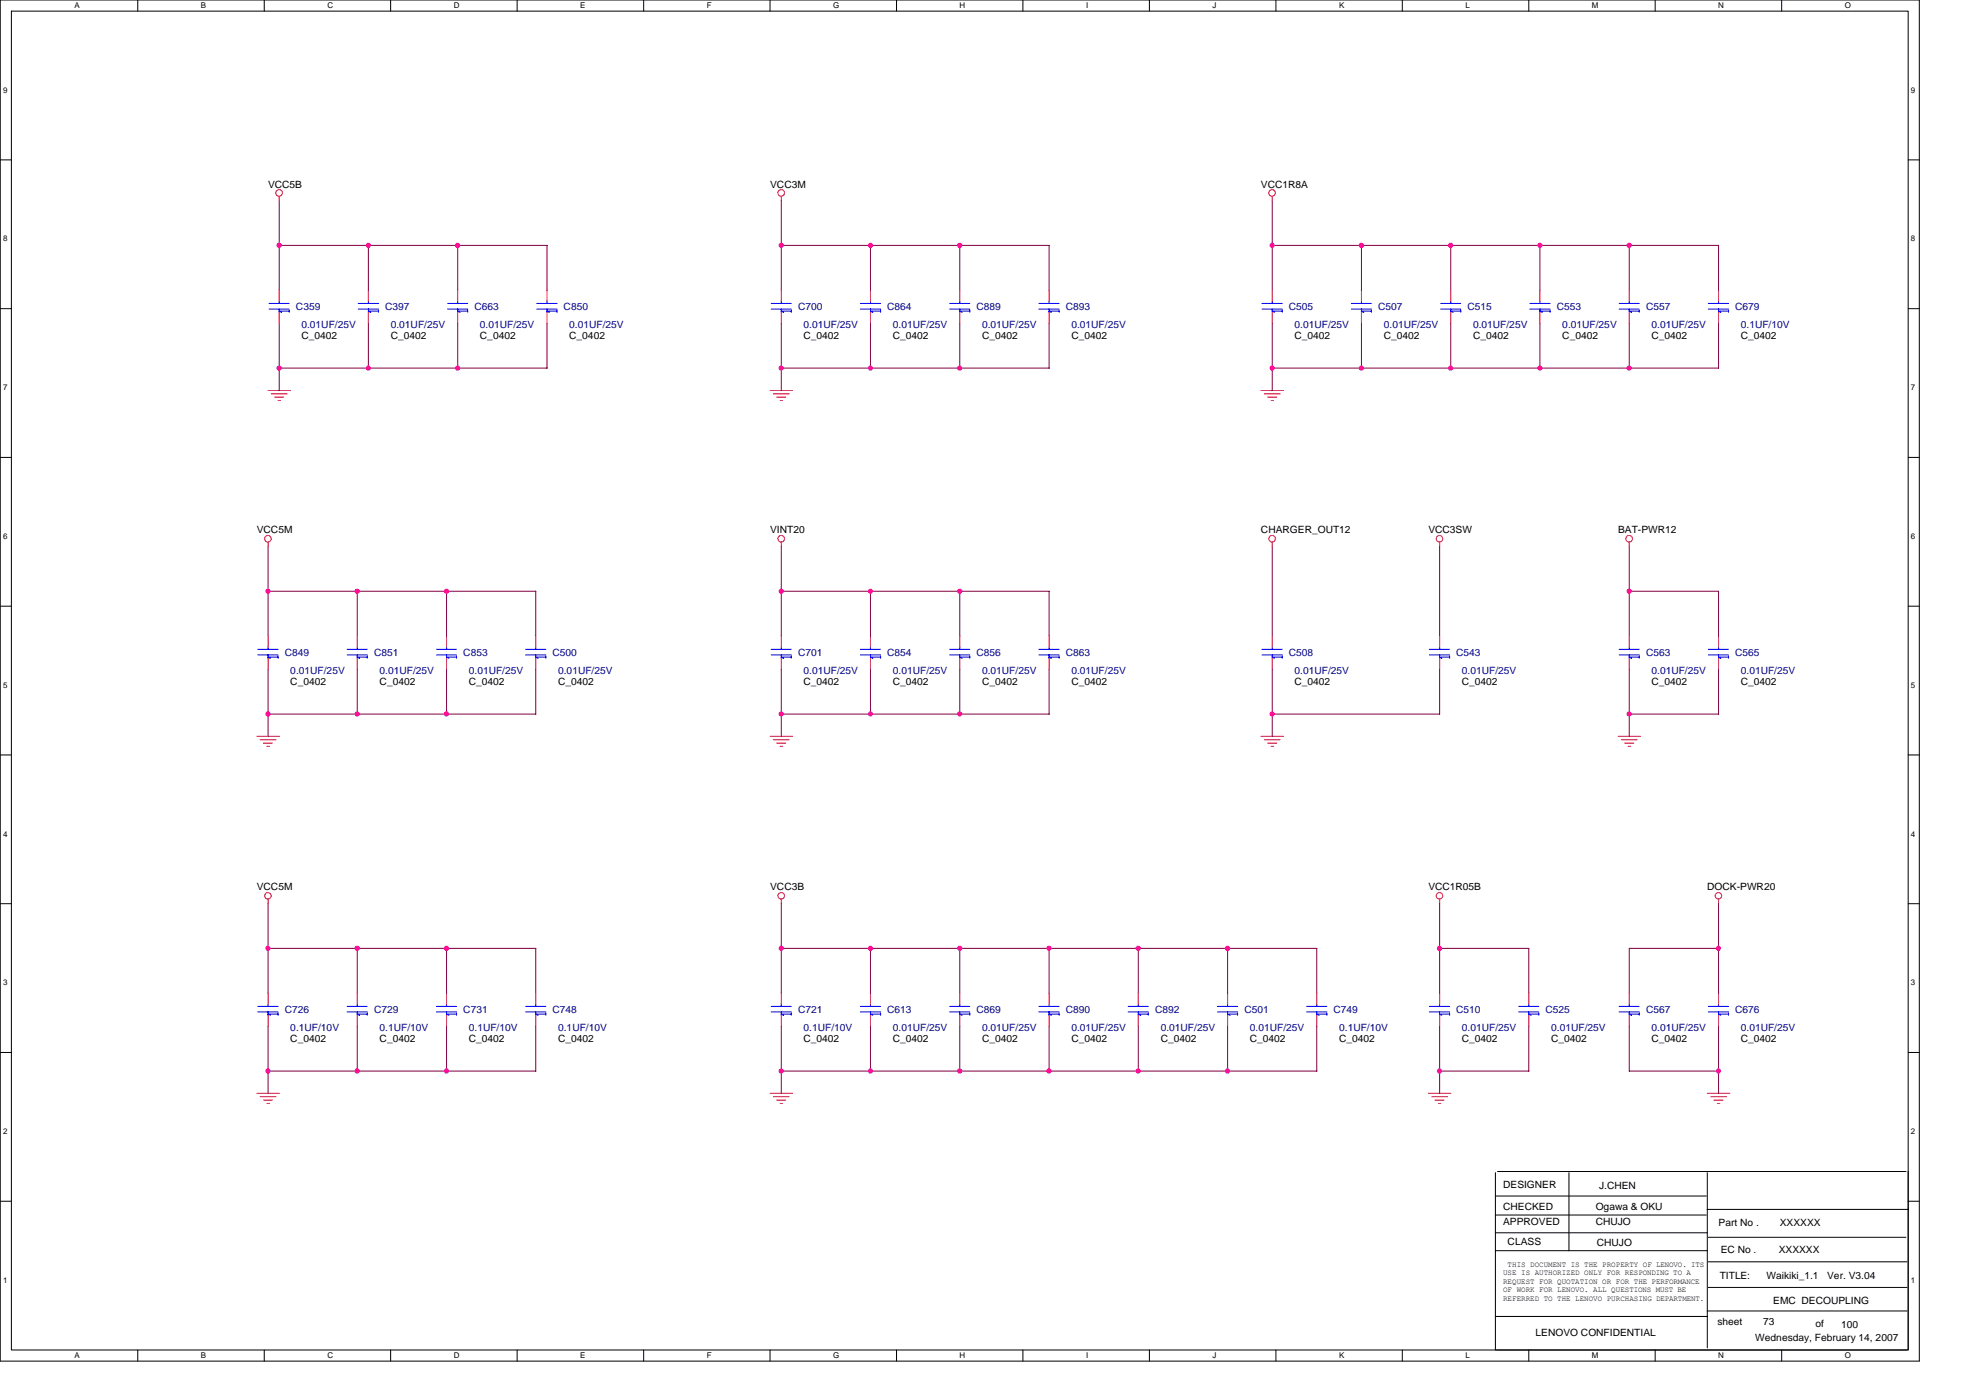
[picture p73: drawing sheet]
<svg xmlns="http://www.w3.org/2000/svg" width="297mm" height="210mm" viewBox="0 0 297 210" stroke-linecap="round" stroke-linejoin="round" font-family="sans-serif">
<defs><g id="words">
<g font-size="1.5">
<text x="40.3" y="28.2">VCC5B</text>
<text x="115.7" y="28.2">VCC3M</text>
<text x="189.5" y="28.2">VCC1R8A</text>
<text x="45.3" y="51">C_0402</text>
<text x="58.7" y="51">C_0402</text>
<text x="72.1" y="51">C_0402</text>
<text x="85.5" y="51">C_0402</text>
<text x="120.7" y="51">C_0402</text>
<text x="134.2" y="51">C_0402</text>
<text x="147.5" y="51">C_0402</text>
<text x="161" y="51">C_0402</text>
<text x="194.5" y="51">C_0402</text>
<text x="207.9" y="51">C_0402</text>
<text x="221.3" y="51">C_0402</text>
<text x="234.7" y="51">C_0402</text>
<text x="248.1" y="51">C_0402</text>
<text x="261.6" y="51">C_0402</text>
<text x="38.6" y="80.1">VCC5M</text>
<text x="115.7" y="80.1">VINT20</text>
<text x="189.5" y="80.1">CHARGER_OUT12</text>
<text x="214.6" y="80.1">VCC3SW</text>
<text x="243.1" y="80.1">BAT-PWR12</text>
<text x="43.6" y="102.9">C_0402</text>
<text x="57" y="102.9">C_0402</text>
<text x="70.4" y="102.9">C_0402</text>
<text x="83.9" y="102.9">C_0402</text>
<text x="120.7" y="102.9">C_0402</text>
<text x="134.2" y="102.9">C_0402</text>
<text x="147.5" y="102.9">C_0402</text>
<text x="161" y="102.9">C_0402</text>
<text x="194.5" y="102.9">C_0402</text>
<text x="219.6" y="102.9">C_0402</text>
<text x="248.1" y="102.9">C_0402</text>
<text x="261.6" y="102.9">C_0402</text>
<text x="38.6" y="133.8">VCC5M</text>
<text x="115.7" y="133.8">VCC3B</text>
<text x="214.6" y="133.8">VCC1R05B</text>
<text x="256.5" y="133.8">DOCK-PWR20</text>
<text x="43.6" y="156.6">C_0402</text>
<text x="57" y="156.6">C_0402</text>
<text x="70.4" y="156.6">C_0402</text>
<text x="83.9" y="156.6">C_0402</text>
<text x="120.7" y="156.6">C_0402</text>
<text x="134.2" y="156.6">C_0402</text>
<text x="147.5" y="156.6">C_0402</text>
<text x="161" y="156.6">C_0402</text>
<text x="174.4" y="156.6">C_0402</text>
<text x="187.8" y="156.6">C_0402</text>
<text x="201.2" y="156.6">C_0402</text>
<text x="219.6" y="156.6">C_0402</text>
<text x="233.1" y="156.6">C_0402</text>
<text x="248.1" y="156.6">C_0402</text>
<text x="261.6" y="156.6">C_0402</text>
<text x="225.8" y="178.5">DESIGNER</text>
<text x="240.3" y="178.7">J.CHEN</text>
<text x="225.8" y="181.7">CHECKED</text>
<text x="225.8" y="184.1">APPROVED</text>
<text x="239.8" y="181.7">Ogawa &amp; OKU</text>
<text x="239.8" y="184.1">CHUJO</text>
<text x="258.2" y="184.3">Part No .</text>
<text x="267.4" y="184.3">XXXXXX</text>
<text x="226.5" y="187.1">CLASS</text>
<text x="239.9" y="187.3">CHUJO</text>
<text x="258.5" y="188.3">EC No .</text>
<text x="267.2" y="188.3">XXXXXX</text>
<text x="258.4" y="192.1">TITLE:</text>
<text x="265.4" y="192.1">Waikiki_1.1</text>
<text x="266.4" y="196">EMC DECOUPLING</text>
<text x="274.5" y="192.1">Ver. V3.04</text>
<text x="230.7" y="200.7">LENOVO CONFIDENTIAL</text>
<text x="258" y="199.2">sheet</text>
<text x="263.7" y="201.5">Wednesday, February 14, 2007</text>
<text x="264.9" y="199.2">73</text>
<text x="272.8" y="199.3">of</text>
<text x="276.6" y="199.5">100</text>
</g>
<g font-size="1.5" fill="#000080">
<text x="44.5" y="46.6">C359</text>
<text x="57.9" y="46.6">C397</text>
<text x="71.3" y="46.6">C663</text>
<text x="84.7" y="46.6">C850</text>
<text x="119.9" y="46.6">C700</text>
<text x="133.3" y="46.6">C864</text>
<text x="146.7" y="46.6">C889</text>
<text x="160.1" y="46.6">C893</text>
<text x="193.7" y="46.6">C505</text>
<text x="207.1" y="46.6">C507</text>
<text x="220.5" y="46.6">C515</text>
<text x="233.9" y="46.6">C553</text>
<text x="247.3" y="46.6">C557</text>
<text x="260.7" y="46.6">C679</text>
<text x="45.3" y="49.3">0.01UF/25V</text>
<text x="58.7" y="49.3">0.01UF/25V</text>
<text x="72.1" y="49.3">0.01UF/25V</text>
<text x="85.5" y="49.3">0.01UF/25V</text>
<text x="120.7" y="49.3">0.01UF/25V</text>
<text x="134.2" y="49.3">0.01UF/25V</text>
<text x="147.5" y="49.3">0.01UF/25V</text>
<text x="161" y="49.3">0.01UF/25V</text>
<text x="194.5" y="49.3">0.01UF/25V</text>
<text x="207.9" y="49.3">0.01UF/25V</text>
<text x="221.3" y="49.3">0.01UF/25V</text>
<text x="234.7" y="49.3">0.01UF/25V</text>
<text x="248.1" y="49.3">0.01UF/25V</text>
<text x="261.6" y="49.3">0.1UF/10V</text>
<text x="42.8" y="98.6">C849</text>
<text x="43.6" y="101.3">0.01UF/25V</text>
<text x="56.2" y="98.6">C851</text>
<text x="57" y="101.3">0.01UF/25V</text>
<text x="69.6" y="98.6">C853</text>
<text x="70.4" y="101.3">0.01UF/25V</text>
<text x="83" y="98.6">C500</text>
<text x="83.9" y="101.3">0.01UF/25V</text>
<text x="119.9" y="98.6">C701</text>
<text x="120.7" y="101.3">0.01UF/25V</text>
<text x="133.3" y="98.6">C854</text>
<text x="134.2" y="101.3">0.01UF/25V</text>
<text x="146.7" y="98.6">C856</text>
<text x="147.5" y="101.3">0.01UF/25V</text>
<text x="160.1" y="98.6">C863</text>
<text x="161" y="101.3">0.01UF/25V</text>
<text x="193.7" y="98.6">C508</text>
<text x="194.5" y="101.3">0.01UF/25V</text>
<text x="218.8" y="98.6">C543</text>
<text x="219.6" y="101.3">0.01UF/25V</text>
<text x="247.3" y="98.6">C563</text>
<text x="248.1" y="101.3">0.01UF/25V</text>
<text x="260.7" y="98.6">C565</text>
<text x="261.6" y="101.3">0.01UF/25V</text>
<text x="42.8" y="152.2">C726</text>
<text x="43.6" y="154.9">0.1UF/10V</text>
<text x="56.2" y="152.2">C729</text>
<text x="57" y="154.9">0.1UF/10V</text>
<text x="69.6" y="152.2">C731</text>
<text x="70.4" y="154.9">0.1UF/10V</text>
<text x="83" y="152.2">C748</text>
<text x="83.9" y="154.9">0.1UF/10V</text>
<text x="119.9" y="152.2">C721</text>
<text x="120.7" y="154.9">0.1UF/10V</text>
<text x="133.3" y="152.2">C613</text>
<text x="134.2" y="154.9">0.01UF/25V</text>
<text x="146.7" y="152.2">C869</text>
<text x="147.5" y="154.9">0.01UF/25V</text>
<text x="160.1" y="152.2">C890</text>
<text x="161" y="154.9">0.01UF/25V</text>
<text x="173.5" y="152.2">C892</text>
<text x="174.4" y="154.9">0.01UF/25V</text>
<text x="187" y="152.2">C501</text>
<text x="187.8" y="154.9">0.01UF/25V</text>
<text x="200.4" y="152.2">C749</text>
<text x="201.2" y="154.9">0.1UF/10V</text>
<text x="218.8" y="152.2">C510</text>
<text x="219.6" y="154.9">0.01UF/25V</text>
<text x="232.2" y="152.2">C525</text>
<text x="233.1" y="154.9">0.01UF/25V</text>
<text x="247.3" y="152.2">C567</text>
<text x="248.1" y="154.9">0.01UF/25V</text>
<text x="260.7" y="152.2">C676</text>
<text x="261.6" y="154.9">0.01UF/25V</text>
</g>
<g font-size="1.2">
<text x="11.2" y="1.3">A</text>
<text x="30.2" y="1.3">B</text>
<text x="49.2" y="1.3">C</text>
<text x="68.2" y="1.3">D</text>
<text x="87.2" y="1.3">E</text>
<text x="106.2" y="1.3">F</text>
<text x="125.2" y="1.3">G</text>
<text x="144.2" y="1.3">H</text>
<text x="163.2" y="1.3">I</text>
<text x="182.2" y="1.3">J</text>
<text x="201.2" y="1.3">K</text>
<text x="220.2" y="1.3">L</text>
<text x="239.2" y="1.3">M</text>
<text x="258.2" y="1.3">N</text>
<text x="277.2" y="1.3">O</text>
<text x=".5" y="13.9">9</text>
<text x="287.1" y="13.9">9</text>
<text x=".5" y="36.3">8</text>
<text x="287.1" y="36.3">8</text>
<text x=".5" y="58.6">7</text>
<text x="287.1" y="58.6">7</text>
<text x=".5" y="81">6</text>
<text x="287.1" y="81">6</text>
<text x=".5" y="103.3">5</text>
<text x="287.1" y="103.3">5</text>
<text x=".5" y="125.7">4</text>
<text x="287.1" y="125.7">4</text>
<text x=".5" y="148">3</text>
<text x="287.1" y="148">3</text>
<text x=".5" y="170.4">2</text>
<text x="287.1" y="170.4">2</text>
<text x="225.8" y="191.6">USE IS AUTHORIZED ONLY FOR RESPONDING TO A</text>
<text x="226.5" y="190.4">THIS DOCUMENT IS THE PROPERTY OF LENOVO. ITS</text>
<text x=".5" y="192.7">1</text>
<text x="225.8" y="192.9">REQUEST FOR QUOTATION OR FOR THE PERFORMANCE</text>
<text x="225.8" y="194.2">OF WORK FOR LENOVO. ALL QUESTIONS MUST BE</text>
<text x="225.8" y="195.5">REFERRED TO THE LENOVO PURCHASING DEPARTMENT.</text>
<text x="287.1" y="192.7">1</text>
<text x="11.2" y="204.1">A</text>
<text x="30.2" y="204.1">B</text>
<text x="49.2" y="204.1">C</text>
<text x="68.2" y="204.1">D</text>
<text x="87.2" y="204.1">E</text>
<text x="106.2" y="204.1">F</text>
<text x="125.2" y="204.1">G</text>
<text x="144.2" y="204.1">H</text>
<text x="163.2" y="204.1">I</text>
<text x="182.2" y="204.1">J</text>
<text x="201.2" y="204.1">K</text>
<text x="220.2" y="204.1">L</text>
<text x="239.2" y="204.1">M</text>
<text x="258.2" y="204.1">N</text>
<text x="277.2" y="204.1">O</text>
</g>
</g></defs>
<path d="M0 0h288.4v204.5h-288.4zM1.7 1.7h285v201.1h-285z" fill="none" stroke="#000" stroke-width=".15"/>
<g fill="#fff">
<path d="M11.2 .2h.8v1.3h-.8z"/>
<path d="M11.2 203h.8v1.4h-.8z"/>
</g>
<path d="M20.7 0v1.7M20.7 202.8v1.7" fill="none" stroke="#000" stroke-width=".15"/>
<g fill="#fff">
<path d="M30.2 .2h.8v1.3h-.8z"/>
<path d="M30.2 203h.8v1.4h-.8z"/>
</g>
<path d="M39.7 0v1.7M39.7 202.8v1.7" fill="none" stroke="#000" stroke-width=".15"/>
<g fill="#fff">
<path d="M49.2 .2h.8v1.3h-.8z"/>
<path d="M49.2 203h.8v1.4h-.8z"/>
</g>
<path d="M58.7 0v1.7M58.7 202.8v1.7" fill="none" stroke="#000" stroke-width=".15"/>
<g fill="#fff">
<path d="M68.2 .2h.8v1.3h-.8z"/>
<path d="M68.2 203h.8v1.4h-.8z"/>
</g>
<path d="M77.7 0v1.7M77.7 202.8v1.7" fill="none" stroke="#000" stroke-width=".15"/>
<g fill="#fff">
<path d="M87.2 .2h.8v1.3h-.8z"/>
<path d="M87.2 203h.8v1.4h-.8z"/>
</g>
<path d="M96.7 0v1.7M96.7 202.8v1.7" fill="none" stroke="#000" stroke-width=".15"/>
<g fill="#fff">
<path d="M106.2 .2h.7v1.3h-.7z"/>
<path d="M106.2 203h.7v1.4h-.7z"/>
</g>
<path d="M115.7 0v1.7M115.7 202.8v1.7" fill="none" stroke="#000" stroke-width=".15"/>
<g fill="#fff">
<path d="M125.2 .2h.9v1.3h-.9z"/>
<path d="M125.2 203h.9v1.4h-.9z"/>
</g>
<path d="M134.7 0v1.7M134.7 202.8v1.7" fill="none" stroke="#000" stroke-width=".15"/>
<g fill="#fff">
<path d="M144.2 .2h.8v1.3h-.8z"/>
<path d="M144.2 203h.8v1.4h-.8z"/>
</g>
<path d="M153.7 0v1.7M153.7 202.8v1.7" fill="none" stroke="#000" stroke-width=".15"/>
<g fill="#fff">
<path d="M163.2 .2h.3v1.3h-.3z"/>
<path d="M163.2 203h.3v1.4h-.3z"/>
</g>
<path d="M172.7 0v1.7M172.7 202.8v1.7" fill="none" stroke="#000" stroke-width=".15"/>
<g fill="#fff">
<path d="M182.2 .2h.6v1.3h-.6z"/>
<path d="M182.2 203h.6v1.4h-.6z"/>
</g>
<path d="M191.7 0v1.7M191.7 202.8v1.7" fill="none" stroke="#000" stroke-width=".15"/>
<g fill="#fff">
<path d="M201.2 .2h.8v1.3h-.8z"/>
<path d="M201.2 203h.8v1.4h-.8z"/>
</g>
<path d="M210.7 0v1.7M210.7 202.8v1.7" fill="none" stroke="#000" stroke-width=".15"/>
<g fill="#fff">
<path d="M220.2 .2h.6v1.3h-.6z"/>
<path d="M220.2 203h.6v1.4h-.6z"/>
</g>
<path d="M229.7 0v1.7M229.7 202.8v1.7" fill="none" stroke="#000" stroke-width=".15"/>
<g fill="#fff">
<path d="M239.2 .2h.9v1.3h-.9z"/>
<path d="M239.2 203h.9v1.4h-.9z"/>
</g>
<path d="M248.7 0v1.7M248.7 202.8v1.7" fill="none" stroke="#000" stroke-width=".15"/>
<g fill="#fff">
<path d="M258.2 .2h.8v1.3h-.8z"/>
<path d="M258.2 203h.8v1.4h-.8z"/>
</g>
<path d="M267.7 0v1.7M267.7 202.8v1.7" fill="none" stroke="#000" stroke-width=".15"/>
<g fill="#fff">
<path d="M277.2 .2h.9v1.3h-.9z"/>
<path d="M277.2 203h.9v1.4h-.9z"/>
<path d="M.5 12.8h.6v1.4h-.6z"/>
<path d="M287.1 12.8h.7v1.4h-.7z"/>
<path d="M.5 35.2h.6v1.3h-.6z"/>
<path d="M287.1 35.2h.7v1.3h-.7z"/>
</g>
<path d="M0 24h1.7M286.7 24h1.7" fill="none" stroke="#000" stroke-width=".15"/>
<g fill="#fff">
<path d="M.5 57.6h.6v1.3h-.6z"/>
<path d="M287.1 57.6h.7v1.3h-.7z"/>
</g>
<path d="M0 46.4h1.7M286.7 46.4h1.7" fill="none" stroke="#000" stroke-width=".15"/>
<g fill="#fff">
<path d="M.5 79.9h.6v1.3h-.6z"/>
<path d="M287.1 79.9h.7v1.3h-.7z"/>
</g>
<path d="M0 68.7h1.7M286.7 68.7h1.7" fill="none" stroke="#000" stroke-width=".15"/>
<g fill="#fff">
<path d="M.5 102.3h.6v1.3h-.6z"/>
<path d="M287.1 102.3h.7v1.3h-.7z"/>
</g>
<path d="M0 91.1h1.7M286.7 91.1h1.7" fill="none" stroke="#000" stroke-width=".15"/>
<g fill="#fff">
<path d="M.5 124.6h.6v1.3h-.6z"/>
<path d="M287.1 124.6h.7v1.3h-.7z"/>
</g>
<path d="M0 113.4h1.7M286.7 113.4h1.7" fill="none" stroke="#000" stroke-width=".15"/>
<g fill="#fff">
<path d="M.5 147h.6v1.3h-.6z"/>
<path d="M287.1 147h.7v1.3h-.7z"/>
</g>
<path d="M0 135.8h1.7M286.7 135.8h1.7" fill="none" stroke="#000" stroke-width=".15"/>
<g fill="#fff">
<path d="M.5 169.3h.6v1.3h-.6z"/>
<path d="M287.1 169.3h.7v1.3h-.7z"/>
</g>
<path d="M0 158.1h1.7M286.7 158.1h1.7" fill="none" stroke="#000" stroke-width=".15"/>
<g fill="#fff">
<path d="M.5 191.7h.6v1.3h-.6z"/>
<path d="M287.1 191.7h.7v1.3h-.7z"/>
</g>
<g fill="none" stroke="#000" stroke-width=".15">
<path d="M224.7 179.7h31.7M224.7 176.2v26.7M225 176h61.4M235.7 176.2v11.7M256.5 176.2v26.3M286.7 176v26.8M0 180.5h1.7M224.7 182.6h31.7M224.7 185.2h31.8M224.7 187.9h31.8M224.7 197.8h31.8M256.5 181.7h30.2"/>
<path d="M256.5 197h30.1M256.7 189.6h29.8M256.7 185.9h29.7M256.7 193.4h29.8M286.7 180.5h1.7M224.8 202.8h61.7"/>
</g>
<g fill="none" stroke="#f00" stroke-width=".15">
<path d="M41.9 29.5v.7M117.4 29.5v.7M191.2 29.5v.7M40.3 58.7h3.3M40.8 59.2h2.3M41.3 59.7h1.3M41.9 43.6v1.7M41.9 46.9v1.7M55.3 43.6v1.7M55.3 46.9v1.7M68.8 43.6v1.7M68.8 46.9v1.7"/>
<path d="M82.2 43.6v1.7M82.2 46.9v1.7M115.7 58.7h3.4M116.2 59.2h2.4M116.7 59.7h1.3M117.4 43.6v1.7M117.4 46.9v1.7M130.8 43.6v1.7M130.8 46.9v1.7M144.2 43.6v1.7M144.2 46.9v1.7M157.6 43.6v1.7"/>
<path d="M157.6 46.9v1.7M189.5 58.7h3.3M190 59.2h2.3M190.5 59.7h1.3M191.2 43.6v1.7M191.2 46.9v1.7M204.6 43.6v1.7M204.6 46.9v1.7M218 43.6v1.7M218 46.9v1.7M231.4 43.6v1.7M231.4 46.9v1.7"/>
<path d="M244.8 43.6v1.7M244.8 46.9v1.7M258.2 43.6v1.7M258.2 46.9v1.7M41.8 60.2h.3M117.2 60.2h.4M191 60.2h.3M40.3 81.5v.7M40.3 95.5v1.7M40.3 98.9v1.7M53.7 95.5v1.7M53.7 98.9v1.7"/>
<path d="M67.1 95.5v1.7M67.1 98.9v1.7M80.5 95.5v1.7M80.5 98.9v1.7M117.4 81.5v.7M117.4 95.5v1.7M117.4 98.9v1.7M130.8 95.5v1.7M130.8 98.9v1.7M144.2 95.5v1.7M144.2 98.9v1.7M157.6 95.5v1.7"/>
<path d="M157.6 98.9v1.7M191.2 81.5v.7M191.2 95.5v1.7M191.2 98.9v1.7M216.3 81.5v.7M216.3 95.5v1.7M216.3 98.9v1.7M244.8 81.5v.7M244.8 95.5v1.7M244.8 98.9v1.7M258.2 95.5v1.7M258.2 98.9v1.7"/>
<path d="M38.6 110.6h3.4M39.1 111.1h2.4M39.6 111.7h1.3M40.1 112.1h.4M115.7 110.6h3.4M116.2 111.1h2.4M116.7 111.7h1.3M117.2 112.1h.4M189.5 110.6h3.3M190 111.1h2.3M190.5 111.7h1.3M191 112.1h.3"/>
<path d="M243.1 110.6h3.4M243.6 111.1h2.4M244.1 111.7h1.4M244.6 112.1h.4M40.3 135.1v.7M117.4 135.1v.7M216.3 135.1v.7M258.2 135.1v.7M40.3 149.2v1.7M40.3 152.5v1.7M53.7 149.2v1.7M53.7 152.5v1.7"/>
<path d="M67.1 149.2v1.7M67.1 152.5v1.7M80.5 149.2v1.7M80.5 152.5v1.7M117.4 149.2v1.7M117.4 152.5v1.7M130.8 149.2v1.7M130.8 152.5v1.7M144.2 149.2v1.7M144.2 152.5v1.7M157.6 149.2v1.7M157.6 152.5v1.7"/>
<path d="M171 149.2v1.7M171 152.5v1.7M184.4 149.2v1.7M184.4 152.5v1.7M197.8 149.2v1.7M197.8 152.5v1.7M216.3 149.2v1.7M216.3 152.5v1.7M229.7 149.2v1.7M229.7 152.5v1.7M244.8 149.2v1.7M244.8 152.5v1.7"/>
<path d="M258.2 149.2v1.7M258.2 152.5v1.7M38.6 164.3h3.4M39.1 164.8h2.4M39.6 165.3h1.3M40.1 165.8h.4M115.7 164.3h3.4M116.2 164.8h2.4M116.7 165.3h1.3M117.2 165.8h.4M214.6 164.3h3.4M215.1 164.8h2.4"/>
<path d="M215.6 165.3h1.4M216.1 165.8h.4M256.5 164.3h3.4M257 164.8h2.4M257.5 165.3h1.4M258 165.8h.4"/>
<circle cx="41.9" cy="29" r=".5"/>
<circle cx="117.4" cy="29" r=".5"/>
<circle cx="191.1" cy="29" r=".49"/>
<circle cx="40.2" cy="80.9" r=".49"/>
<circle cx="117.4" cy="80.9" r=".5"/>
<circle cx="191.1" cy="80.9" r=".49"/>
<circle cx="216.3" cy="80.9" r=".49"/>
<circle cx="244.8" cy="80.9" r=".5"/>
<circle cx="40.3" cy="134.6" r=".49"/>
<circle cx="117.4" cy="134.6" r=".49"/>
<circle cx="216.3" cy="134.6" r=".49"/>
<circle cx="258.2" cy="134.6" r=".49"/>
</g>
<g fill="none" stroke="#00f" stroke-width=".15">
<path d="M40.4 45.6h3.1M40.4 46.4h3.1M41.9 46.8h1.6M41.9 45.3v.3M41.9 46.4v.5M41.9 46.8l.4 .1M43.5 46.6v.3M53.8 45.6h3.1M53.8 46.4h3.1M55.3 46.8h1.6M55.3 45.3v.3M55.3 46.4v.5"/>
<path d="M55.3 46.8l.4 .1M56.9 46.6v.3M67.2 45.6h3.1M67.2 46.4h3.1M68.7 46.8h1.6M68.8 45.3v.3M68.8 46.4v.5M68.8 46.8l.3 .1M70.3 46.6v.3M80.6 45.6h3.1M80.6 46.4h3.1M82.2 46.8h1.5"/>
<path d="M82.2 45.3v.3M82.2 46.4v.5M82.2 46.8l.3 .1M83.7 46.6v.3M115.9 45.6h3M115.9 46.4h3M117.4 45.3v.3M117.4 46.4v.5M118.9 46.8h-1.5l.3 .1M118.9 46.6v.3M129.3 45.6h3M129.3 46.4h3"/>
<path d="M130.8 46.8h1.5M130.8 45.3v.3M130.8 46.4v.5M130.8 46.8l.3 .1M132.3 46.6v.3M142.7 45.6h3M142.7 46.4h3M144.2 45.3v.3M144.2 46.4v.5M145.7 46.8h-1.5l.4 .1M145.7 46.6v.3M156.1 45.6h3"/>
<path d="M156.1 46.4h3M157.6 45.3v.3M157.6 46.4v.5M159.1 46.8h-1.5l.4 .1M159.1 46.6v.3M189.6 45.6h3.1M189.6 46.4h3.1M191.1 46.8h1.6M191.2 45.3v.3M191.2 46.4v.5M191.2 46.8l.3 .1M192.7 46.6v.3"/>
<path d="M203 45.6h3.1M203 46.4h3.1M204.5 46.8h1.6M204.6 45.3v.3M204.6 46.4v.5M204.6 46.8l.3 .1M206.1 46.6v.3M216.4 45.6h3.1M216.4 46.4h3.1M217.9 46.8h1.6M218 45.3v.3M218 46.4v.5"/>
<path d="M218 46.8l.3 .1M219.5 46.6v.3M229.8 45.6h3.1M229.8 46.4h3.1M231.3 46.8h1.6M231.4 45.3v.3M231.4 46.4v.5M231.4 46.8l.3 .1M232.9 46.6v.3M243.3 45.6h3M243.3 46.4h3M244.8 46.8h1.5"/>
<path d="M244.8 45.3v.3M244.8 46.4v.5M244.8 46.8l.3 .1M246.3 46.6v.3M256.7 45.6h3M256.7 46.4h3M258.2 45.3v.3M258.2 46.4v.5M259.7 46.8h-1.5l.3 .1M259.7 46.6v.3M38.7 97.6h3.1M38.7 98.4h3.1"/>
<path d="M40.3 97.2v.4M40.3 98.4v.5M41.8 98.7h-1.5l.3 .2M41.8 98.6v.3M52.2 97.6h3M52.2 98.4h3M53.7 98.7h1.5M53.7 97.2v.4M53.7 98.4v.5M53.7 98.7l.3 .2M55.2 98.6v.3M65.6 97.6h3"/>
<path d="M65.6 98.4h3M67.1 97.2v.4M67.1 98.4v.5M68.6 98.7h-1.5l.4 .2M68.6 98.6v.3M79 97.6h3M79 98.4h3M80.5 98.7h1.5M80.5 97.2v.4M80.5 98.4v.5M80.5 98.7l.4 .2M82 98.6v.3"/>
<path d="M115.9 97.6h3M115.9 98.4h3M117.4 97.2v.4M117.4 98.4v.5M118.9 98.7h-1.5l.3 .2M118.9 98.6v.3M129.3 97.6h3M129.3 98.4h3M130.8 98.7h1.5M130.8 97.2v.4M130.8 98.4v.5M130.8 98.7l.3 .2"/>
<path d="M132.3 98.6v.3M142.7 97.6h3M142.7 98.4h3M144.2 97.2v.4M144.2 98.4v.5M145.7 98.7h-1.5l.4 .2M145.7 98.6v.3M156.1 97.6h3M156.1 98.4h3M157.6 97.2v.4M157.6 98.4v.5M159.1 98.6v.3"/>
<path d="M159.1 98.7h-1.5l.4 .2M189.6 97.6h3.1M189.6 98.4h3.1M191.1 98.7h1.6M191.2 97.2v.4M191.2 98.4v.5M191.2 98.7l.3 .2M192.7 98.6v.3M214.8 97.6h3M214.8 98.4h3M216.3 97.2v.4M216.3 98.4v.5"/>
<path d="M217.8 98.7h-1.5l.3 .2M217.8 98.6v.3M243.3 97.6h3M243.3 98.4h3M244.8 98.7h1.5M244.8 97.2v.4M244.8 98.4v.5M244.8 98.7l.3 .2M246.3 98.6v.3M256.7 97.6h3M256.7 98.4h3M258.2 97.2v.4"/>
<path d="M258.2 98.4v.5M259.7 98.7h-1.5l.3 .2M259.7 98.6v.3M38.7 151.2h3.1M38.7 152h3.1M40.3 150.9v.3M40.3 152v.5M41.8 152.2v.3M41.8 152.4h-1.5l.3 .2M52.2 151.2h3M52.2 152h3M53.7 152.4h1.5"/>
<path d="M53.7 150.9v.3M53.7 152v.5M53.7 152.4l.3 .2M55.2 152.2v.3M65.6 151.2h3M65.6 152h3M67.1 150.9v.3M67.1 152v.5M68.6 152.2v.3M68.6 152.4h-1.5l.4 .2M79 151.2h3M79 152h3"/>
<path d="M80.5 152.4h1.5M80.5 150.9v.3M80.5 152v.5M80.5 152.4l.4 .2M82 152.2v.3M115.9 151.2h3M115.9 152h3M117.4 150.9v.3M117.4 152v.5M118.9 152.4h-1.5l.3 .2M118.9 152.2v.3M129.3 151.2h3"/>
<path d="M129.3 152h3M130.8 152.4h1.5M130.8 150.9v.3M130.8 152v.5M130.8 152.4l.3 .2M132.3 152.2v.3M142.7 151.2h3M142.7 152h3M144.2 150.9v.3M144.2 152v.5M145.7 152.4h-1.5l.4 .2M145.7 152.2v.3"/>
<path d="M156.1 151.2h3M156.1 152h3M157.6 150.9v.3M157.6 152v.5M159.1 152.2v.3M159.1 152.4h-1.5l.4 .2M169.5 151.2h3M169.5 152h3M171 150.9v.3M171 152v.5M172.5 152.4h-1.5l.4 .2M172.5 152.2v.3"/>
<path d="M182.9 151.2h3M182.9 152h3M184.4 150.9v.3M184.4 152v.5M185.9 152.4h-1.5l.4 .2M185.9 152.2v.3M196.3 151.2h3.1M196.3 152h3.1M197.8 150.9v.3M197.8 152v.5M199.4 152.4h-1.6l.4 .2M199.4 152.2v.3"/>
<path d="M214.8 151.2h3M214.8 152h3M216.3 150.9v.3M216.3 152v.5M217.8 152.4h-1.5l.3 .2M217.8 152.2v.3M228.2 151.2h3M228.2 152h3M229.7 150.9v.3M229.7 152v.5M231.2 152.4h-1.5l.4 .2M231.2 152.2v.3"/>
<path d="M243.3 151.2h3M243.3 152h3M244.8 152.4h1.5M244.8 150.9v.3M244.8 152v.5M244.8 152.4l.3 .2M246.3 152.2v.3M256.7 151.2h3M256.7 152h3M258.2 150.9v.3M258.2 152v.5M259.7 152.2v.3"/>
<path d="M259.7 152.4h-1.5l.3 .2"/>
</g>
<g fill="none" stroke="#800040" stroke-width=".15">
<path d="M41.9 30.2v13.4M41.9 36.9h40.3M55.3 36.9v6.7M68.8 36.9v6.7M82.2 36.9v6.7M117.4 36.9h40.2M117.4 30.2v13.4M130.8 36.9v6.7M144.2 36.9v6.7M157.6 36.9v6.7M191.2 36.9h67M191.2 30.2v13.4"/>
<path d="M204.6 36.9v6.7M218 36.9v6.7M231.4 36.9v6.7M244.8 36.9v6.7M258.2 36.9v6.7M41.9 48.6v10.1M41.9 55.3h40.3M55.3 48.6v6.7M68.8 48.6v6.7M82.2 48.6v6.7M117.4 55.3h40.2M117.4 48.6v10.1"/>
<path d="M130.8 48.6v6.7M144.2 48.6v6.7M157.6 48.6v6.7M191.2 55.3h67M191.2 48.6v10.1M204.6 48.6v6.7M218 48.6v6.7M231.4 48.6v6.7M244.8 48.6v6.7M258.2 48.6v6.7M40.3 88.8h40.2M40.3 82.1v13.4"/>
<path d="M53.7 88.8v6.8M67.1 88.8v6.8M80.5 88.8v6.8M117.4 88.8h40.2M117.4 82.1v13.5M130.8 88.8v6.8M144.2 88.8v6.8M157.6 88.8v6.8M191.2 82.1v13.5M216.3 82.1v13.5M244.8 88.8h13.4M244.8 82.1v13.5"/>
<path d="M258.2 88.8v6.8M40.3 100.6v10.1M40.3 107.3h40.2M53.7 100.6v6.7M67.1 100.6v6.7M80.5 100.6v6.7M117.4 100.6v10.1M117.4 107.3h40.2M130.8 100.6v6.7M144.2 100.6v6.7M157.6 100.6v6.7M191.2 107.3h25.1"/>
<path d="M191.2 100.6v10.1M216.3 100.6v6.7M244.8 107.3h13.4M244.8 100.6v10.1M258.2 100.6v6.7M40.3 135.8v13.4M117.4 135.8v13.4M216.3 135.8v13.4M258.2 135.8v13.4M40.3 154.2v10.1M40.3 142.5h40.2M53.7 142.5v6.7"/>
<path d="M53.7 154.2v6.8M67.1 142.5v6.7M67.1 154.2v6.8M80.5 142.5v6.7M80.5 154.2v6.8M117.4 142.5h80.5M117.4 154.2v10.1M130.8 142.5v6.7M130.8 154.2v6.8M144.2 142.5v6.7M144.2 154.2v6.8M157.6 142.5v6.7"/>
<path d="M157.6 154.2v6.8M171 142.5v6.7M171 154.2v6.8M184.4 142.5v6.7M184.4 154.2v6.8M197.8 142.5v6.7M197.8 154.2v6.8M216.3 142.5h13.4M216.3 154.2v10.1M229.7 142.5v6.7M229.7 154.2v6.8M244.8 154.2v6.8"/>
<path d="M258.2 154.2v10.1M258.2 142.5h-13.4v6.7M40.3 160.9h40.2M117.4 160.9h80.5M216.3 160.9h13.4M244.8 160.9h13.4"/>
</g>
<g fill="#f0f" stroke="#f0f" stroke-width=".15">
<circle cx="41.9" cy="36.9" r=".33"/>
<circle cx="55.3" cy="36.9" r=".32"/>
<circle cx="68.8" cy="36.9" r=".33"/>
<circle cx="41.9" cy="55.3" r=".33"/>
<circle cx="55.3" cy="55.3" r=".32"/>
<circle cx="67.1" cy="88.8" r=".33"/>
<circle cx="53.7" cy="88.8" r=".33"/>
<circle cx="67.1" cy="160.9" r=".33"/>
<circle cx="67.1" cy="142.5" r=".33"/>
<circle cx="53.7" cy="142.5" r=".33"/>
<circle cx="40.2" cy="142.5" r=".32"/>
<circle cx="40.3" cy="88.8" r=".32"/>
<circle cx="144.2" cy="36.9" r=".33"/>
<circle cx="130.8" cy="36.9" r=".32"/>
<circle cx="117.4" cy="36.9" r=".33"/>
<circle cx="157.6" cy="142.5" r=".32"/>
<circle cx="144.2" cy="142.5" r=".33"/>
<circle cx="117.4" cy="160.9" r=".33"/>
<circle cx="130.8" cy="160.9" r=".32"/>
<circle cx="130.8" cy="142.5" r=".32"/>
<circle cx="117.4" cy="142.5" r=".33"/>
<circle cx="144.2" cy="88.8" r=".33"/>
<circle cx="130.8" cy="88.8" r=".32"/>
<circle cx="117.4" cy="88.8" r=".33"/>
<circle cx="218" cy="55.3" r=".33"/>
<circle cx="204.5" cy="36.9" r=".33"/>
<circle cx="191.1" cy="36.9" r=".32"/>
<circle cx="218" cy="36.9" r=".33"/>
<circle cx="258.2" cy="160.9" r=".32"/>
<circle cx="216.3" cy="142.5" r=".32"/>
<circle cx="171" cy="142.5" r=".33"/>
<circle cx="184.4" cy="142.5" r=".33"/>
<circle cx="144.2" cy="107.3" r=".33"/>
<circle cx="191.1" cy="107.3" r=".32"/>
<circle cx="184.4" cy="160.9" r=".33"/>
<circle cx="40.2" cy="160.9" r=".32"/>
<circle cx="53.7" cy="160.9" r=".33"/>
<circle cx="40.3" cy="107.3" r=".32"/>
<circle cx="53.7" cy="107.3" r=".33"/>
<circle cx="157.6" cy="160.9" r=".32"/>
<circle cx="171" cy="160.9" r=".33"/>
<circle cx="144.2" cy="160.9" r=".33"/>
<circle cx="68.8" cy="55.3" r=".33"/>
<circle cx="67.1" cy="107.3" r=".33"/>
<circle cx="144.2" cy="55.3" r=".33"/>
<circle cx="117.4" cy="55.3" r=".33"/>
<circle cx="130.8" cy="55.3" r=".32"/>
<circle cx="231.4" cy="55.3" r=".32"/>
<circle cx="216.3" cy="160.9" r=".32"/>
<circle cx="117.4" cy="107.3" r=".33"/>
<circle cx="130.8" cy="107.3" r=".32"/>
<circle cx="191.1" cy="55.3" r=".32"/>
<circle cx="204.5" cy="55.3" r=".33"/>
<circle cx="244.8" cy="107.3" r=".33"/>
<circle cx="244.8" cy="88.8" r=".33"/>
<circle cx="244.8" cy="55.3" r=".33"/>
<circle cx="231.4" cy="36.9" r=".32"/>
<circle cx="244.8" cy="36.9" r=".33"/>
<circle cx="258.2" cy="142.5" r=".32"/>
</g>
<use href="#words"/>
</svg>
